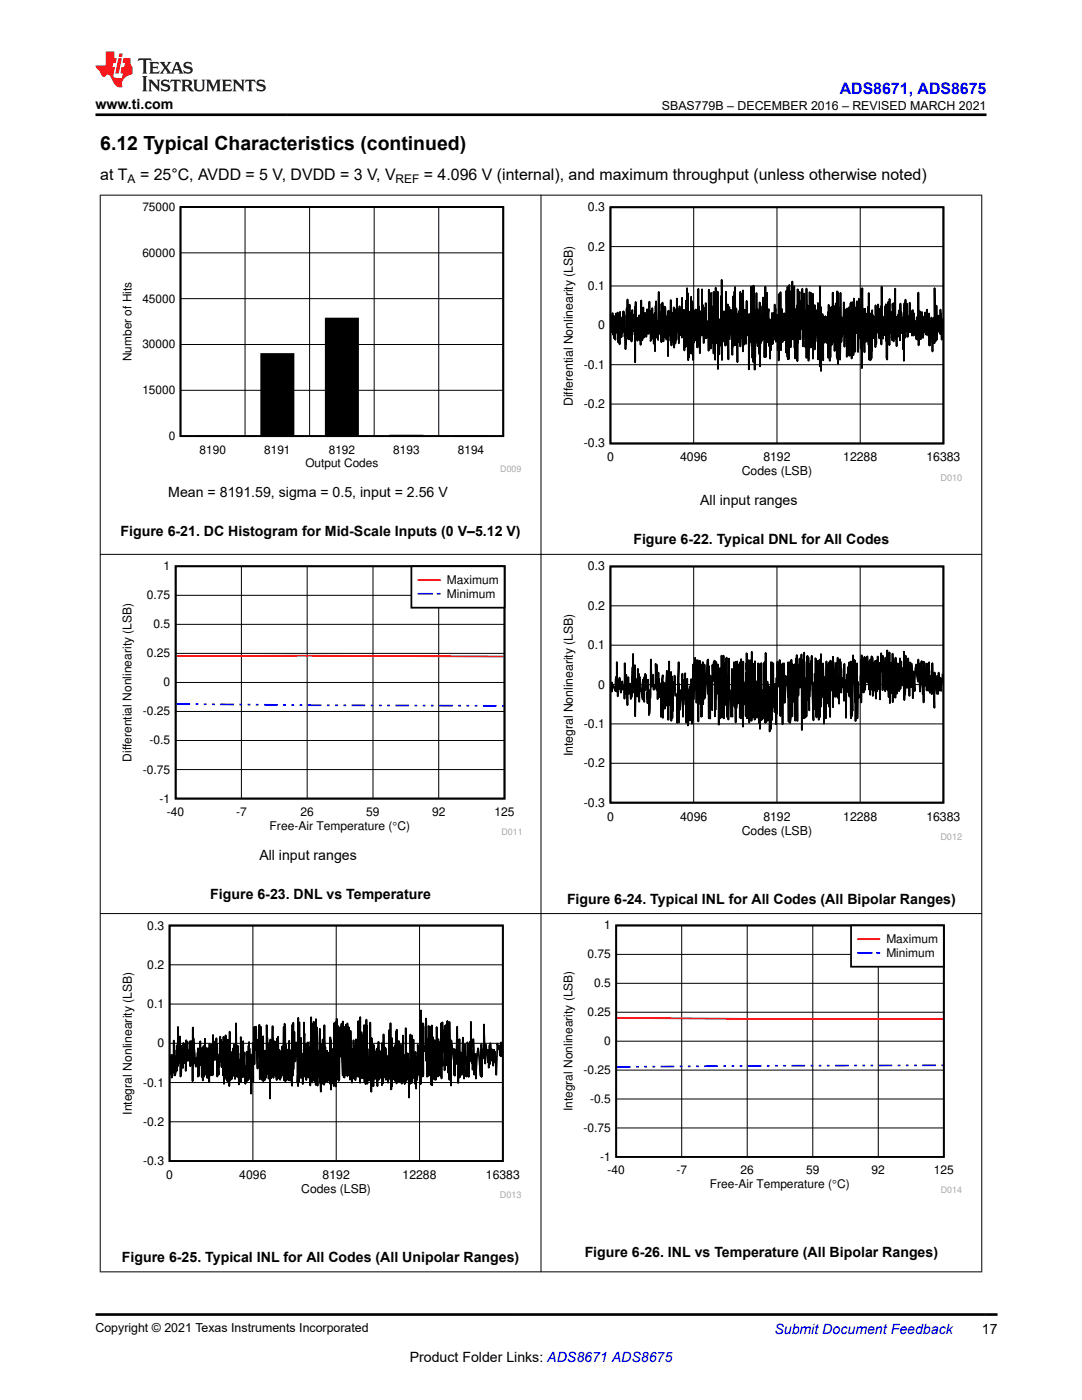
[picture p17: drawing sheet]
<svg xmlns="http://www.w3.org/2000/svg" width="216mm" height="279mm" viewBox="0 0 216 279" stroke-linecap="round" stroke-linejoin="round" font-family="sans-serif">
<defs><g id="words">
<text font-size="3.9" x="20" y="29.9">6.12 Typical Characteristics (continued)</text>
<text font-size="3.2" fill="#00f" x="167.6" y="18.7">ADS8671, ADS8675</text>
<g font-size="3.2">
<text x="20" y="35.8">at T</text>
<text x="27.9" y="35.8">= 25°C, AVDD = 5 V, DVDD = 3 V, V</text>
<text x="84.6" y="35.8">= 4.096 V (internal), and maximum throughput (unless otherwise noted)</text>
</g>
<g font-size="2.8">
<text x="19" y="21.8">www.ti.com</text>
<text x="33.6" y="99.2">Mean = 8191.59, sigma = 0.5, input = 2.56 V</text>
<text x="139.7" y="100.8">All input ranges</text>
<text x="24.1" y="107">Figure 6-21. DC Histogram for Mid-Scale Inputs (0 V–5.12 V)</text>
<text x="126.4" y="108.6">Figure 6-22. Typical DNL for All Codes</text>
<text x="51.7" y="171.6">All input ranges</text>
<text x="42" y="179.4">Figure 6-23. DNL vs Temperature</text>
<text x="113.1" y="180.3">Figure 6-24. Typical INL for All Codes (All Bipolar Ranges)</text>
<text x="24.3" y="251.8">Figure 6-25. Typical INL for All Codes (All Unipolar Ranges)</text>
<text x="116.7" y="250.9">Figure 6-26. INL vs Temperature (All Bipolar Ranges)</text>
<text x="195.9" y="266.1">17</text>
<text x="81.8" y="271.7">Product Folder Links: ADS8671 ADS8675</text>
</g>
<text font-size="2.8" fill="#00f" x="154.5" y="266.2">Submit Document Feedback</text>
<g font-size="2.5">
<text x="132.1" y="21.9">SBAS779B – DECEMBER 2016 – REVISED MARCH 2021</text>
<text x="117.3" y="42.2">0.3</text>
<text x="117.3" y="50">0.2</text>
<text x="117.3" y="57.9">0.1</text>
<text x="119.4" y="65.7">0</text>
<text x="116.5" y="73.6">-0.1</text>
<text x="114.3" y="81" transform="rotate(-90 114.3 81)">Differential Nonlinearity (LSB)</text>
<text x="116.5" y="81.4">-0.2</text>
<text x="116.5" y="89.3">-0.3</text>
<text x="121.1" y="92.1">0</text>
<text x="135.7" y="92.1">4096</text>
<text x="148" y="94.9">Codes (LSB)</text>
<text x="152.3" y="92.1">8192</text>
<text x="168.2" y="92.1">12288</text>
<text x="184.9" y="92.1">16383</text>
<text x="117.3" y="113.8">0.3</text>
<text x="117.3" y="121.7">0.2</text>
<text x="117.3" y="129.6">0.1</text>
<text x="119.4" y="137.4">0</text>
<text x="116.5" y="145.3">-0.1</text>
<text x="114.3" y="150.9" transform="rotate(-90 114.3 150.9)">Integral Nonlinearity (LSB)</text>
<text x="116.5" y="153.1">-0.2</text>
<text x="116.5" y="161">-0.3</text>
<text x="121.1" y="163.8">0</text>
<text x="135.7" y="163.8">4096</text>
<text x="148" y="166.6">Codes (LSB)</text>
<text x="152.3" y="163.8">8192</text>
<text x="168.2" y="163.8">12288</text>
<text x="184.8" y="163.8">16383</text>
<text x="19" y="265.9">Copyright © 2021 Texas Instruments Incorporated</text>
</g>
<g font-size="2.4">
<text x="25.5" y="36.5">A</text>
<text x="78.9" y="36.5">REF</text>
<text x="28.4" y="42.1">75000</text>
<text x="28.4" y="51.2">60000</text>
<text x="28.4" y="60.4">45000</text>
<text x="28.4" y="69.5">30000</text>
<text x="26.2" y="72.1" transform="rotate(-90 26.2 72.1)">Number of Hits</text>
<text x="28.4" y="78.7">15000</text>
<text x="33.7" y="87.8">0</text>
<text x="39.8" y="90.5">8190</text>
<text x="52.7" y="90.5">8191</text>
<text x="60.9" y="93.2">Output Codes</text>
<text x="65.6" y="90.5">8192</text>
<text x="78.5" y="90.5">8193</text>
<text x="91.4" y="90.5">8194</text>
<text x="32.6" y="113.8">1</text>
<text x="29.3" y="119.6">0.75</text>
<text x="89.2" y="116.6">Maximum</text>
<text x="89.2" y="119.3">Minimum</text>
<text x="30.6" y="125.4">0.5</text>
<text x="29.3" y="131.2">0.25</text>
<text x="32.6" y="137">0</text>
<text x="28.5" y="142.8">-0.25</text>
<text x="29.8" y="148.6">-0.5</text>
<text x="26.3" y="152" transform="rotate(-90 26.3 152)">Differential Nonlinearity (LSB)</text>
<text x="28.5" y="154.4">-0.75</text>
<text x="31.8" y="160.2">-1</text>
<text x="33.3" y="162.9">-40</text>
<text x="47.1" y="162.9">-7</text>
<text x="53.8" y="165.7">Free-Air Temperature (qC)</text>
<text x="60" y="162.9">26</text>
<text x="73.1" y="162.9">59</text>
<text x="86.2" y="162.9">92</text>
<text x="98.7" y="162.9">125</text>
<text x="29.4" y="185.5">0.3</text>
<text x="120.6" y="185.5">1</text>
<text x="117.2" y="191.3">0.75</text>
<text x="176.9" y="188.3">Maximum</text>
<text x="176.9" y="191">Minimum</text>
<text x="29.4" y="193.3">0.2</text>
<text x="118.6" y="197">0.5</text>
<text x="29.4" y="201.2">0.1</text>
<text x="117.2" y="202.8">0.25</text>
<text x="31.4" y="209">0</text>
<text x="120.6" y="208.6">0</text>
<text x="116.4" y="214.3">-0.25</text>
<text x="28.6" y="216.8">-0.1</text>
<text x="114.2" y="221.8" transform="rotate(-90 114.2 221.8)">Integral Nonlinearity (LSB)</text>
<text x="117.8" y="220.1">-0.5</text>
<text x="26.3" y="222.5" transform="rotate(-90 26.3 222.5)">Integral Nonlinearity (LSB)</text>
<text x="28.6" y="224.7">-0.2</text>
<text x="116.4" y="225.9">-0.75</text>
<text x="28.6" y="232.5">-0.3</text>
<text x="119.8" y="231.7">-1</text>
<text x="33.2" y="235.3">0</text>
<text x="47.8" y="235.3">4096</text>
<text x="60.1" y="238.1">Codes (LSB)</text>
<text x="64.4" y="235.3">8192</text>
<text x="80.3" y="235.3">12288</text>
<text x="97" y="235.3">16383</text>
<text x="121.2" y="234.4">-40</text>
<text x="135" y="234.4">-7</text>
<text x="141.6" y="237.1">Free-Air Temperature (qC)</text>
<text x="147.8" y="234.4">26</text>
<text x="160.9" y="234.4">59</text>
<text x="173.9" y="234.4">92</text>
<text x="186.3" y="234.4">125</text>
</g>
<g font-size="1.8" fill="#a8a8a8">
<text x="99.8" y="94.3">D009</text>
<text x="187.6" y="96">D010</text>
<text x="100.1" y="166.7">D011</text>
<text x="187.6" y="167.6">D012</text>
<text x="99.7" y="239.1">D013</text>
<text x="187.7" y="238.2">D014</text>
</g>
</g></defs>
<path d="M36 41.3h64.4v45.7h-64.4zM52.1 70.7h6.5v16.3h-6.5zM65 63.6h6.4v23.4h-6.4zM39.2 87h6.5zM77.9 86.9h6.4v.1h-6.4zM90.8 87h6.4z" fill="none" stroke="#000" stroke-width=".34"/>
<path d="M36 41.3h64.4v45.7l-64.4 .1zM36 59.6h64.4M36 50.5h64.4M48.9 41.3v45.8M61.8 41.3v45.8M74.7 41.3v45.8M87.5 41.3v45.8M36 77.9h64.4M36 68.8h64.4M77.9 87h6.4" fill="none" stroke="#000" stroke-width=".2"/>
<g fill="#000">
<path d="M52.1 70.7h6.5v16.4h-6.5z" fill-rule="evenodd"/>
<path d="M65 63.6h6.4v23.5h-6.4z" fill-rule="evenodd"/>
</g>
<path d="M111.9 40.4h80.1v55.6h-80.1z" fill-rule="evenodd" fill="#fff"/>
<path d="M121.8 41.4h66.5v47.1h-66.5zM188.1 63.8l-.1 3.5v-3.6l-.1 4.1-.1-5.1v3.9l-.1-4.8-.1 4.9-.2-3.1v2l-.1 .1-.1-2.7v3.2l-.1-3.1-.2 4.7v-6.8l-.1 7v-5.2v1.2l-.1-1.5-.2 1.1v-6.1v11l-.1-5.1-.1 2.9v-2.7l-.1 1.1-.1-1v6.4l-.1-6.2v2.5l-.1-3-.1 3.6v-3l-.1 2v-1.7l-.1 4.6-.1-4.2v1.7v-1.6l-.1 4.2v-6.4l-.1 4.6-.1-4.3v3.5l-.1-2.7v3.1l-.1-5-.1 5-.2-.2-.1-3.7v2.1v-2.6v3.2l-.1-1.5-.2 2.3v-2.3l-.1 2.9v-3.8v4.2l-.1-2.2-.1 1.1v-4v2.3l-.1-2.2v1.6l-.1-1.6-.1 5.3v-4.9l-.1 2.7-.1-3.4v3.5l-.1-.6v1.7l-.1-3.6v5.8l-.1-10.5v8.1v.2l-.1-2v2.9v-3.2l-.1 3.4-.1-4.5-.1 4.4-.1-3.6-.3 2.1-.1-3.7v4.5v-2.4l-.1 2.2v-4.9v4.3l-.1-4.3-.1 5.1-.1-2.8-.1 2.1-.1-1.6v.7l-.1-3.2v4.1l-.1-5.9-.1 5.8-.1-3-.2 4.1-.1-6.7v5.5v-3.7l-.1-.5-.1 3.3-.1-5.4-.1 7.6v-7l-.1 5.1v-5l-.1 2.4v9.1l-.1-6v3.8l-.2-6.4-.1 1.9-.1-2.9-.1 4.1-.1-3.3v2.2v-4.8l-.1 7.3-.2-5.9-.2 5.2v-2.4l-.1 1.8v-2.8l-.1 1.1-.1-1.3v5.5l-.1-5.9-.1 4.5v-.5l-.1-9.6-.2 9.8-.1-6.9v7.7l-.2-7.6-.1 7.3v-4.9l-.1 4.4v-5.2l-.1 4.3v-1.3l-.1 .4-.2-2.2v-3.7v9.2l-.2-4.5-.1 3.4v-7.5v8.4l-.1-7.1-.1 10.2v-9.9l-.1 9.6v-8.3l-.1 4.8v-7.3l-.2 6.2-.1-3.8-.1 3.4v-1.7v1.3l-.2-1.7v3.2l-.2-2.7v2.5l-.1-10.2v11.6l-.1-7.7v5.1l-.1-3.4-.2 4.7v-5.9l-.1 5.4-.2-6.2v5.2l-.1-2.3v2.7l-.2-1v.6v-.7l-.1 3.3-.1-7.7v8.4v-5.1l-.1 3.5v-3.7l-.1 2.5-.2-3.4v4.4v-4.1l-.1 3.7v-4.2l-.1 4.2-.1-5.2v8.1l-.1-7.3v8.8l-.1-9-.1 9.4v-9l-.1 5.8-.1-6.1-.1 9.2-.1-13.3v10.3v-7.6l-.1 5.4-.1-2.7-.1 1.7v-3l-.1 5.6v-4.7v3.5v-3.5v3.1l-.3-4.9v5.6v-5.7l-.1 8.7-.1-8.3-.2 5v-5.4v3.9l-.1-1.8v1v-7.2l-.1 16-.1-15.9v8.9v-5.4l-.1 8.5-.1-8-.1 6v-5.1l-.1 3.8-.1-6.7-.2 9.6v-5.8v6.9l-.1-8.9v4l-.1-5.3v5.5v-4.4l-.2 5.2-.1-4.9-.1 8.7v-7v4l-.2-7.6-.1 11.3v-10.7l-.1 8v-6.7l-.1 4.7-.1-3.5v5.2v-4.5l-.1 8.2-.1-11.3v5.2l-.1-5-.1 7v-5.7l-.1 .3v8.9v-9.7l-.1 5.9-.2-2.5-.1 1.1v-1.9v3.3l-.1-5.7v9.7l-.1-6.8-.1-2v4.9v-4.2l-.1 3.7-.1-5.1-.1 7.5-.1-8.9-.2 5.6-.1-2.1v3.1l-.1-2.4-.1 3.7v-5l-.1 2.3v-1.6l-.1 .7v-6.1l-.1 13.3v-10.4v5.4l-.2-.6v1.9l-.1-5.9v7.3l-.1-11.2v14.3v-11.2l-.1 10.3v-13.6l-.1 13.1-.2-10.2v-.5l-.1 8.9-.1-7.1-.1 7.7v-8.9v6.2v-4.3l-.2 4.5-.1-9.1-.1 10.1v-7l-.1 7.3-.1-7.5-.2 3v-1.2v8.2v-8.6l-.1 7v-6.3v8.6l-.1-10.2v5.8v-6.3l-.1 3.9-.1-4.4v10.6l-.1-9.1-.1 6.2-.1-5.2-.1 5.1-.2-5.3-.3 5.3v-4.7l-.1 4.7v-5.2v8.7l-.2-9.2v5.9l-.1-5.2v1.2l-.1-1.3-.1 10.8v-11.3v1.2v-2.8l-.2 6.7v-10.8v16l-.1-8v-.5l-.1 3.6v-5.2l-.2 8.7v-11.2v3.6l-.2 2.2v-4.4l-.3 6.3-.1-7.3v8.8l-.2-7.3-.1 5.2v-5.3l-.1 9.3v-13v7.7l-.1-3.6v2.4l-.1-.5v-4.9l-.1 6.9-.1-8.2v11v-7.3l-.1 5.6-.2-9.4-.2 13.7-.1-11v7.7l-.1-5.8-.1 6.9v-6.9v6.1l-.1-11.4v13.8v-8.5l-.2 6.4v-6.5v4.5l-.2-5.4v4.1v-7.4v5.3l-.1-.8-.1 2.4v-2.9l-.1 6.5-.1-11.5v4.1l-.2-.5v-1.2l-.1 5.7v-4.9l-.1 6.9-.1-3.7v2v-7.7l-.1 .3-.1 9-.1-5.3-.1 6.1v-10.7l-.1 14.4v-11.1l-.2 7.3-.1-5.8v7.9v-7.5l-.1 8.6-.1-9.8v7.8l-.1-12.4-.1 7.8v-.8l-.1 3.6-.2-11.5v10.7l-.1-6.2-.2 4.1v-5v9.5l-.1-11.2-.2 9.5v-10.7v9.9l-.1-9.1v14l-.2-9.1v9.1l-.1-14.5v14.1l-.2-13.3v12.4v-6.2l-.1 3.7-.1-4.1-.1 4.1-.1-5.4-.1 4.1-.1-3.3-.1 5-.2-6.7-.1 8.3-.2-11.6v9.5l-.1-5.4-.1 4.2-.1-7.9v13.2v-6.6l-.2 1.3v3.3v-6.2v.4l-.1-1.3-.1 5-.1-4.6-.1 5-.1-6.6-.1 1.6v-2.4l-.1 7-.1-5.4-.1 5-.1-2.9v4.1l-.1-5.3v5.4v-6.3l-.2 6.3v-4.6l-.1 5.8-.1-2.9v4.6l-.1-7.9-.1 5.4-.1-7.4-.3 6.6-.1-9.9-.1 9.5-.1-4.5v7.9v-10.4l-.1 10.4v-14.1v14.1l-.1-11.2-.1 11.2v-8.7v4.6l-.1-6.6v7l-.1-8.2-.2 8.3-.1-3.7v4.1l-.1-5.3-.1 5.7-.1-5.7v7v-8.2l-.1 11.5v-12.7l-.1 10.3v-8.7l-.1 5v-2.9v2.5l-.1-4.5-.1 7v-7.4l-.2 4.6-.1-7.8v9.9l-.1-5.4-.1 8.3-.1-9.4v11.9l-.1-11.5-.1 5.8v-11.1l-.1 15.2-.1-12.3-.1 11.5v-14.3l-.1 11.9-.1-11.8-.1 10.3v-3.7l-.1 4.5v-5.7v4.1v-1.7v2.1v-4.1l-.3 10.7v-11l-.1 3.3-.1-2.4-.1 2.5v-5.3v6.1l-.1-6.9-.1 8.6-.1-6.5v6.1l-.1-4v3.3l-.1-5.7-.1 7-.2-10.8-.1 12.1-.1-6v3.3l-.1-4.4-.1 3.3-.1-7.7-.1 10.5v-10.9v10.6v-9.3l-.1 8.9-.1-6.4-.1 6.1-.1-3.1-.1 2.8v-5.2l-.1 9.7v-6.8l-.1-1.2v2.8l-.1-5.6-.2 5v-9.2v11.6l-.1-10.7-.2 9.6-.1-8.6-.1 10-.1-7.2v8.8v-7.9v6v-5.6l-.1 4.4-.1-5.9-.2 4.9v-3.9v4l-.2-5.5-.2 10.4-.1-11-.1 8-.1-7.4-.1 6.8v-9.9l-.2 10.8v-5.5l-.1-1.1v5.9l-.1-6.2-.2 2.5v-2l-.1 2.4v-1.5v4.7l-.1-5.8v9.5l-.1-16-.1 10.6v-.3l-.1 2.3v-4.6l-.2 5.2-.1-3.9v5.5v-7l-.1 5.9-.1-6.8-.1 10.9v-15.5v9.7l-.1-5.8v5.9l-.1-7.3v7.7v-5l-.1 5.1-.1-11.1-.1 14.4v-13.5v7.7v.8l-.1-4.1-.1 5.5-.1-9.9v12.2l-.1-6.8-.1 4.7v-7.2l-.1 6.2v-5.4l-.1 6.3-.1-9.8-.1 11.1v-5.7v2.3v-2.7l-.1 .9-.1-.7v1.9v-3l-.1 3.5-.1-8.3v12.2v-6l-.1 3.1v-2.3l-.2 2.1v-1.8l-.1 2.3v-2.6l-.1 2.7-.1-7v6.8l-.1-3.3-.1 3.4v-5.9v5.6l-.1-4.7-.1 6.1-.1-7.1v2l-.1-2.5v5.2l-.1-8.4-.1 8.6v-3.3l-.1 3.8v-4.7l-.1 4.9-.1-3.6v4v-4.3l-.1 7.4-.1-6.9v5.6v-8l-.1 7.7-.1-11.2v9.2l-.1-3.2-.1 5.6-.1-2.7v.4v-5.1l-.2 1.7v-1.8v6.1l-.2-5.9-.1 6.4-.2-5.2v8.7v-10.4l-.1 3.3v-4.6v8.7l-.2-8.8-.1 10.5v-11.4l-.1 8.8v-4.7l-.1-.6-.1 1.9v-2.4v1.8l-.1-1.7v.4v8.6l-.2-6.5v7.1v-13.4v13.1l-.2-11.4v7.5v-10.2v7.8v-2.8l-.2 6.5v-9l-.1 9.2-.2-7v7.7l-.1-8.1-.1 3.6v-1l-.1 .4-.1-.4-.1 1.5v-6.5v8l-.2-5.1-.1 4.6-.1-.6v-4.7l-.1 3.8v-4.3l-.1 7.4-.2-6.2v3.9l-.2-.6v-6l-.1 8.2-.1-6.1-.1 6.1v.8l-.2-6.1-.1 6.9-.1-8.1v4.4l-.3 2.5v-5.8l-.1 6.5-.2-9-.1 7.1v-3.8l-.1 1.2-.2-2.4v6.1l-.1-5.9v8.9v-7.8l-.1 2.3-.1-2v1.4v-1.9l-.1 4.7-.3-6.5-.1 6-.1-6.1-.1 6.9-.2-7.7v7l-.2-6.7v7.6l-.1-5.4-.1 3.9-.2-4.6-.1 3v-.8l-.1-6.1-.1 9.6-.1-3.8-.2 3.3-.1-7.3v7.2l-.1-6.3v6.1l-.1-4.7v7.7v-7.4l-.1 4-.1-3.7v5.6l-.1-5.3-.1-.6v4.9l-.1-6.1-.2 3.5v-2.7v4.5l-.2 1.3-.1-6v4.4v-3.1l-.1 2.7v-5.9l-.1 4.9-.1-3.4-.1 5-.2-5-.1 5.5-.1-3.9-.1 3.4-.1-4.3v4.8v-4.6l-.1 3.1-.1-3.1-.1 4.8v-6l-.2 6.5v-5.9l-.1 3.2-.1-5.2-.2 8.8-.1-4-.1 3-.1-4.9v4.4l-.1-3.1-.1 3.3v-4.1v.1l-.1 4.5-.1-4.5-.1 2.3-.1-1v2.8l-.1-7.3-.1 12v-11.1v4.6v-2l-.2 2.3v-3.3l-.1 2.6v-1.7v2.2l-.1-1.7-.1 2.6v-4.9l-.2 6.3v-4l-.1 3.8v-5.6l-.2 3.6v-1.2l-.1 .7v-4.7l-.1 6.9v-5.5l-.1 4.9-.1-1.1-.1-6.2-.1 7.9v-6.1l-.3 8.1-.1-4.3-.1 1.8v-1.2v-3.2l-.1 3-.1-.3v-3.4v3.5v-3.3l-.2 4.1v-2.1l-.1 .7v-.2l-.1 2.5v-3.9v2.6l-.1-1.3-.1 2-.1-4.5-.1 6.5-.1-5.5-.1 5.1-.1-5.9-.1 4.1v-3.1l-.1 2.8v-3.4l-.1 1.5-.1-1.8-.1 5.3-.2-3.9-.1 3.6v-4.5l-.1 3.5-.1-3.3v3.6v-1.9l-.1 1.5v-3.9l-.1 3.8-.1-2.6v2" fill="none" stroke="#000" stroke-width=".36"/>
<path d="M121.8 57.1h66.5M121.8 49.2h66.5M138.4 41.4v47.1M155 41.4v47.1M171.6 41.4v47.1M121.8 72.8h66.5M121.8 64.9h66.5M121.8 80.6h66.5" fill="none" stroke="#000" stroke-width=".2"/>
<path d="M24 112.1h80v54.6h-80z" fill-rule="evenodd" fill="#fff"/>
<path d="M35 113h65.7v46.4h-65.7z" fill="none" stroke="#000" stroke-width=".35"/>
<path d="M35 118.8h65.7M48.2 113v46.4M61.3 113v46.4M74.4 113v46.4M87.5 113v46.4M35 136.2h65.7M35 130.4h65.7M35 124.6h65.7M35 153.6h65.7M35 147.8h65.7M35 142h65.7" fill="none" stroke="#000" stroke-width=".2"/>
<path d="M35.2 130.9h25.7l39.6 .1" fill="none" stroke="#f00" stroke-width=".35"/>
<g fill="none" stroke="#00f" stroke-width=".35">
<path d="M35.2 140.5h2.7M39 140.5h.6M40.7 140.5h.5M42.3 140.5l.6 .1M44 140.6h2.7M47.8 140.6h.5M49.4 140.6h.6M51 140.6h.6M52.7 140.7h2.7M56.5 140.7h.5M58.1 140.7h.6M59.8 140.7h.5"/>
<path d="M61.4 140.7h2.8M65.2 140.8h.6M66.9 140.8h.5M68.5 140.8h.6M70.2 140.8h2.7M74 140.8h.5M75.6 140.8h.6M77.3 140.8h.5M78.9 140.8h2.7M82.7 140.8h.6M84.4 140.8h.5M86 140.8h.5"/>
<path d="M87.6 140.8h2.8M91.4 140.8h.6M93.1 140.8l.5 .1M94.7 140.9h.6M96.4 140.9h2.7M100.2 140.9h.3"/>
</g>
<path d="M82.1 113h18.6v8.3h-18.6z" fill-rule="evenodd" fill="#fff"/>
<path d="M82.1 113h18.6v8.3h-18.6z" fill="none" stroke="#000" stroke-width=".35"/>
<path d="M83.5 115.8h4.3" fill="none" stroke="#f00" stroke-width=".35"/>
<path d="M83.5 118.5h2.7M87.3 118.5h.5" fill="none" stroke="#00f" stroke-width=".35"/>
<path d="M111.9 112.1h80.1v55.6h-80.1z" fill-rule="evenodd" fill="#fff"/>
<path d="M121.8 113h66.4v47.2h-66.4zM188.1 134.4v1.8l-.2-.8-.1 .2v2.3l-.2-2.7-.1 2.6-.1-1.8-.1 1.3v-3.1l-.1 4.3-.1-2.8-.1 1.1v-1.9l-.1 3.6-.4-4.3v7.1l-.2-3.3-.2-1.5-.1-4.2-.1 6.2-.1-3.4-.2 3.2-.2-6.1-.2 5.7-.3-5.5v5.4l-.1-2.6h-.2l-.1-2.9v4.7l-.2-4.9v8.1l-.2-7.4v5.7l-.2-6.6-.3 6.1-.3-5.6v3l-.1-3.8v4.5l-.2-1.2-.2-2.3-.2 .8-.1 4.5-.2-3.6v2.2l-.1-2.5-.1 5.4v-4.8l-.2-2.2-.1 4.8-.1-2.2v2.1l-.1-.6v-4.3v2.6l-.1-2.3v6.4l-.3-7.5-.2 5.9v-5.2v2.6l-.1-2.9v4.4v-4.1l-.2-1.3v5.4l-.1 2.4-.1-2.7v3.8l-.1-9.6v7.1l-.1-5.2v2.9l-.1 .2v-.8v2.4v-3.4l-.1 3.5-.3-2.3v-2.5l-.1 5.5-.1-6.1v5l-.2 1.4v-3.7v3.8l-.1-3.3v3.1l-.2-5.3-.1 6-.3-7.2v8l-.1-7.1-.1 7v-6.9l-.1 5.8-.1-6.6-.2 8.7v-9.7l-.1 5-.1-3.1v6l-.3-6v8l-.1-10.1-.2 8.9-.2-7.6v6.1l-.1-7.8v2.7v-2.2l-.2 7.2-.1-6.3-.1 6.8-.1-3.4-.1 2.6-.2-6.3-.1 6.8v-6.4v2.8l-.1-3.1v1.2l-.2-1.8-.1 3.6-.1-.2v5.8l-.1-7.3-.1 4.9-.1-1v1.3l-.2-6.5v4.8l-.1-4-.1 6.2v-2.8l-.1 4.2-.2-7.5v3.4l-.2-3.1v5.6l-.1-5.2-.1 6.3-.1-7.7-.1 6-.1-6.2-.1 6.4-.1-4.8v5.1v-6.1l-.1 7.1v-6.9l-.1 3.2v-2.8l-.1 5.4-.1-5.5-.2 4.1v-5.2l-.1 5v-4.8l-.1 4.7v-3.7v3.1l-.2-3.2-.1 5.6-.1-6.6-.2 7.1v-6.1l-.2 6-.2-7.3v9.4l-.1-8.5v7l-.1-3.8v3.7l-.4 .7-.1-3.2-.1 7.3-.1-11-.3 11.5-.2-12.1v4.6v-4.7v4.2l-.1-3.6-.1 3.8-.1-5.3-.1 11.1-.1-3.8-.1 4.9-.1-11v11.3v-8.8v8.4l-.1-7.3v2.8l-.1-1.8-.1 2.4v-6.8l-.1 6.5-.1-5.6v3.5l-.2 1.5-.1-3.5-.2 8.7v-7.5l-.2 2.9-.1-6.2-.1 7.4v-3.2v1.6l-.2-3-.1 1.7-.2 .3v-3.9l-.1 4.8-.2-6.6-.2 8.9-.1-3.5-.1 2.3-.1-8v7.4l-.1-.4v.7l-.1-6.6-.1-.1-.1 6.8-.4-7v4.6l-.1-5.6v10v-8.8l-.2 5.6v-5.8l-.3-.3-.1 11.3v-11l-.2 8.9-.1-8.4-.1 5.4-.1-3.8-.2 6.3v-8.5l-.1 11.4-.1-5-.2 3v-6.3l-.1 9.4v-7.2v3.6l-.2-8.5v6.7l-.1-5.6-.1 4.3-.2-7.3v10.5l-.1-9.4-.1 11.5-.1-11.3-.1 11.9-.2-11.5-.1 10.7-.1-11-.1 11.3v-10.9v4.6l-.1-5.4-.1-.1-.2 10.2-.1-5.4-.1 7.6-.3-12.9-.1 5.6-.1-4.6-.2 5.8-.1-5.2v9.3l-.2-10.6v7.2l-.1-5.8-.1 7.1v-8.8l-.1 7.8v-6.3l-.1 10.6v-7.7v3.4l-.2-2.2v6.7l-.2-13-.1 13.2v-9.6l-.1-1.6-.1 10.9-.1-11.4-.1 14-.1-15.1-.3 6.6-.1-5.8v3l-.1-1.7-.1 6.1v-4.1l-.2 9.2-.1-13.2-.1 12.9-.1-12.2-.1 12.4-.1-7.7-.1 4.1-.1-7.5-.2 5.5-.1-.9v5.7l-.2-11.3-.1 11.6-.2 1v-12.2l-.2 5.5v-2.8v9.3l-.1-11.9-.1 6.9-.1-3.6-.1 1.3-.2-1.9-.2 5.4-.1-7.7-.1-.2v2.6l-.2-2.6-.1 12.1v-9.3l-.1-1.2-.2 6.4v-7.9l-.1 10.4-.1-11.2-.2 3.3v-2.6l-.1 4.6v-4.5l-.1 3.9-.1-4.4-.1 10.5v-7.2l-.1 9.2-.2-8-.1 5.6-.1-3.6-.1 2.7-.1-.3v-8.5l-.1 5.6-.1-5.8-.1 11.5-.2-11.6v13.4l-.1-8.6-.1 9.1-.1-6.9-.2 4.7v-6.9v.6l-.2-1.5v4l-.1-2.9-.1 1.1v5.9l-.1-13.8-.1 14-.2-12.1v11.3l-.2-5.8v5.6l-.2-5.2-.1 5.5-.1-11.3v11.4l-.2-11.3-.1 13.1-.1-6.7-.1 5.5-.1-11.9-.1 10.8-.1-4.9-.2 4.8-.1-7.2-.1 7.5-.1-11.5v11.7l-.2-10.9v10.3l-.1-10.5-.1 10.7-.2-13.1v13.7l-.2-12v7.9l-.1-5.9-.1 5v-5.6l-.1 11-.1-12.5-.1 11.4-.1-6.9-.1 7.2-.1-13-.2 12.5v-6.9l-.2 2.3v-1.8l-.1 4.1-.1-3.7v3.3l-.1-8.2-.1 13-.1-7.8-.1 2.7-.1-4.6v3.5v-7.3l-.1 11.9-.1-11.2-.1 11-.1-10.6-.1 6.8v-3.4l-.2 4.4-.1-8.4-.2 9.3-.1-9.2v12.1l-.3-12.1-.2 8.7-.1-4.8-.1 7-.1-9.5-.1 9.5-.1-3.3-.2-1.9-.1 .6v-7l-.2 12.2-.1-8.7-.1 8.2-.1-11.9-.1 5.4v-5.1l-.2 9.2-.2 .1-.1-5.4v8v-12.6l-.1 9.1-.1-8.2-.1 11.5-.1-12.3-.3 12.5-.1-10.1-.1 6.9-.1-4.1v8.5l-.2-12-.1 5.8-.1-3.1v2.2v-5.1l-.2-.4v9.7l-.1-9.7v11l-.1-11.2-.2 .9-.1 3.2-.1-3.2-.1 9v-.6l-.3-.3-.1-6v8.6v-6.5l-.2 1.9v-5.8l-.1 10.4-.1-11.8v6.9l-.1-6.8-.5 7.5-.1-6.6-.1 6.9-.1-3.8-.1 4.8-.1-8.4-.1 5.9v-2.3v7.2l-.1-10.3-.1 10.5-.1-7.7-.1 5.1-.1-8.6v3.6l-.1-2.9-.1 5.2v-3.1l-.1 9.3v-12.2l-.3-.1v8.5l-.3-8.9-.1 6.3-.1-5.2-.1 7.2-.1-7-.1 11.2v-7l-.1 7.7-.2-9v7.8v-3.8l-.1 4.3-.2-6.8-.1 6.8-.1-6.2-.1 7.2-.2-9.3-.1 8.7-.2-7.1v3.6l-.1-2.5v1.4v-5.2l-.1 4.2v-3v3.1l-.1-2-.1 2.5-.1-.6v4.5l-.1-8.7-.2 4.1-.3 3.1-.2-5v7.6l-.1-12.1-.2 7.4v-1v5.8l-.1-5.8-.4 .4-.1-4.1v3l-.2-1.7-.1 5.7-.1-4.9v6.4l-.2-8.4v9l-.1-9.8-.1 9.5v-7.4l-.2 4.5-.1-8.7-.2 11.7-.1-7.2-.1 4.4v-7l-.5 7.6-.2-5.3-.1 7.1-.1-8.5-.1 1.7-.2-.2v6.8l-.1-6.6-.1 2.7-.2-1.1v-2.6l-.1 3.7v-4.9l-.2 5.2-.1-6.8-.1 5-.2-5.2v4.2l-.2 .7v-.7l-.1 1-.2-3-.2 2.3-.1-.2-.1-5.2-.1 7.3v.4l-.2-1.6-.1 5v-4.6l-.2 1.3v-3.8l-.1 4.7-.1-4.2h-.1l-.1 .3-.1-1.8v3.2l-.1-3.3v2.3l-.1-1.7-.1 5v-4l-.1 2.9-.1-3.4v4l-.6-3.9v2.2l-.1-2.8-.1 5v-5.6v3.1l-.2-1.1v-3l-.1 5.5v-2.8l-.2 .2v1.5l-.1-2.4-.2 7.4v-10.2l-.1 5.5-.3-2.6v-5.1v7.8l-.1-5.1-.1 5.7-.2 .6-.2-3.1-.1 1-.1-.7v1.8l-.1-3.3-.2 5.5-.1-5.2-.1-.8-.1 3.8-.2-6.1-.1 7v-2.4l-.2-.1-.1 .6-.1-1.5-.2 1.8-.1-1.1v1.5l-.3-3v2.3l-.1-1.9-.2 .2v3.2l-.2-6.9-.1 5.9-.1-2.9-.1 2.8-.7-1.5v1.6v-1.8l-.1 1.2" fill="none" stroke="#000" stroke-width=".36"/>
<path d="M138.4 113v47.2M155 113v47.2M171.6 113v47.2M121.8 136.6h66.5M121.8 128.8h66.5M121.8 120.9h66.5M121.8 152.3h66.5M121.8 144.5h66.5" fill="none" stroke="#000" stroke-width=".2"/>
<path d="M24 183.7h80v55.5h-80z" fill-rule="evenodd" fill="#fff"/>
<path d="M33.8 184.7h66.5v47h-66.5zM100.2 208.9l-.1-.7v.9l-.1-1.1v2.8l-.1-2.1v1.9l-.1-.6v.6l-.1-2-.2 .8-.3-1.1-.2 6.2-.2-4.6-.2 .9v-1.3l-.2 3.2-.2-3.3-.1 2.3-.3-3.5v4.1l-.1-3.7-.2 4.5v-3.4l-.1-.2v2.5l-.4-3.5-.2-.1v3.9l-.3-7.8v4.6l-.2 2.2v-1.7l-.2 5.3v-6.5v4.5l-.1-3.3-.1 5.1-.5-5.5-.4 6.1-.1-5-.2 .8-.1 3.4-.2-7.1-.1 6.1-.1-2.6v1.3l-.2-8.3v6.9l-.1-1.9v2.8l-.1-3.8v3.6l-.1-.7-.2 4.1-.2-6.9-.1 6.6v-3.6l-.1 3.9v-3.3l-.2 .7-.1-3.8-.2 6.8v-4.5v1.6l-.2-5.3-.3 7.4-.2-4.4-.1 4.9-.1-7.6-.3 8.7-.2-11.2-.1 7.4-.3-2.8-.1 5.2v-3.8l-.1 3.6v-5.2l-.1 2.3-.5-4v9.1v-7.3l-.1 6.1v-5.2l-.1-.3-.1-6v11.5l-.3-6.6v5.1l-.1-2.2v-8.1l-.1 3.3-.1-2.1v7.7v-8.2l-.2 7-.1-6.7-.1 8.9-.2-7.9-.2 4.2v-.8v-5.1v8.7l-.2-8.5v11l-.1-11v6.1l-.1-1.5-.1 5.9-.3-7.3-.1 7.4v-3.4l-.1 .2v3.2l-.2-9.8-.2 10.5-.2-7.9v7.9v-5.5l-.2 4-.1-7v7.5l-.1-7.2-.1 9.3v-12l-.2 11.8-.1-11.4-.1 6.9-.3-7.2v10l-.1-7.3v2.7l-.1-2.3-.1 7.1-.2-11.6v8.4l-.1-6.9v4.3v.3v-.7l-.2 .7-.1-.2v.6h-.1v-5.6v10.4l-.1-6.2-.1 6.4v-8.4v4.7v-4.8v4l-.3-8.7-.1 14.8v-12.8l-.1 11-.1-5.5-.1 5.4-.2-6v4.5l-.2 2.6v-2.9l-.2 4.6v-6.3l-.1 5.4v-1.6v1.5v-6.4v3.6l-.2 1.4v-4.2l-.1 4.5-.1-.4v-7.3v7.2l-.2-.2v-1.2v2.5l-.1-9.1-.1 9.4v-5.7l-.1 5.2v-7.6v7.2l-.1-8.7-.1 9.8v-2.9l-.1 1.8v-3.7l-.1 7.5-.3-8.8-.1 5.3v-4.3v4.2v-2.5l-.1 2.3v-3.4l-.1 3.7v-10.3l-.1 10.8-.1-4.9-.1 5.2v-5.8v5.4l-.1-4.8-.1 4.1-.1-8.5v8.7l-.1-6.9-.1 7.8v-3.8l-.2 2.8v-4.6v5.4l-.1-7.4v6l-.1-6.3-.2 7.4v-8.1l-.1 6.9-.1-6.1-.1 6.1-.1-9.1-.1 10.7v-10.4l-.1 10v-3.3l-.1 3.3-.1-7.3-.2 6.4v-5.9v6.4v-4.5l-.2 4-.2-7.7v9.6l-.1-1.9v2.5l-.2-13.2v11.1l-.2-5v4.7v-.5v-8.9l-.3 10.5-.1-4.4-.1 2.8-.1-3.9-.1 4.9-.1-6.3v5.7l-.1-5.9-.1 6v-5.7l-.1 5.3-.1-8.2v9.6v-6.8l-.1 7-.1-8.1-.1 8.5v-7.7v5.8l-.1-5-.2 5.4-.1-.4v.1l-.1-5.1-.1 5.8v-.3l-.1-7.3v6.5l-.1-5.4-.1 7.8-.1-7.5v1.2l-.2-.3v5.1l-.1-5.4-.1 5.2-.1-4.7v4.9v-5.8v1.6l-.1-2.5-.1 8.1v-8.1l-.2 7.3-.2-8.7v10.7l-.2-13.8v11.6l-.1-6.5v5.7l-.1-4v4.4l-.1-3.2v3.2l-.2-.1v.5l-.1-6.4v7l-.2-12.8-.1 12.9-.2-11.4-.1 10.9v-11.3l-.1 5.6v-3.7l-.2 8.7-.1-5.9-.1 5.9v-5.6v5.4v-9l-.2 8.6-.1-11.6v13.1l-.1-6.6-.1 5.4-.1-10.1v10l-.1-11-.1 11.1v-5.7l-.1 5.3-.1-5.7v5.9l-.2-7.3-.1 8.2v-5.5v4.6l-.1 .5v-4.6l-.1 4.6v-6.5l-.1 6.6-.1-7.7v3.3v-1l-.2 3.6v-4.1l-.1 6.7v-2.4l-.1 1.4-.2-9.4v9.8l-.3-3.9v-6.6l-.2 9.7-.1-10.5v10.5l-.3-10.2-.1 6.2v-5.8l-.1 9.6v-8.6l-.1 9.2v-3.6l-.1 3.4-.1-4.9-.1 1.8v-7.9v10.7l-.3-10.3-.1 6.5v-5.8l-.2 5.9-.1-.3v4.9l-.1-8v8.2l-.1-10.9-.1 10.1-.2-11.6v11.2l-.1 1v-3l-.1 4.3v-12.8l-.1 11.6v-6.6l-.1 6.8-.2-11.6v12.5v-6.4l-.1 .9-.1-1.9-.2 6.9-.1-8.1-.1 9.4-.1-10.5v9.3l-.1-6.7v3.8l-.1-.7-.1 .4v-1.6l-.1 1.1-.1-2.5v5.7l-.1-5.4v-.7l-.1 6.1-.1-4.1v3.7l-.1-2.7v2.3l-.1-6-.1 7.1-.1-11.5v11.9l-.1-7.6v4.6v-2.8l-.2 4.5v-7.8l-.1 8.9v-7.1l-.1 6.2v-6.9l-.2 9.4-.1-3.8-.1 2v-10.8l-.2 9.3v-4.8l-.1 4.7-.1-4.1v4.6v-4.9v6.6l-.1-2.2-.1 1.1v-10.6l-.1 10-.1-11.6v13.1l-.1-6.4v5.7l-.2-7v5.9l-.1-10.8-.1 11.4v-11.1l-.1 11.5v-3.8l-.1 4.1v-9.2l-.2 9.1v-12.9l-.2 13.6v-5.2l-.1 3.5-.2-6v6.2l-.2-7.1-.1 3.9-.1-3.7-.1 7.4v-3v2.5l-.2-1.4-.1-4.9v6.1l-.1-10.8-.3 12.2-.1-6-.2 4.8v-8l-.2 7.9-.2-11v11.8l-.1-5.6v5.3l-.1-12.4v13.7l-.1-2.2v1.5l-.1-7.3-.1-.7h-.2l-.1 3.7-.2-5.9-.1 7.5-.1-9.3-.1 10.6v-10.2l-.1 6.8v-5.2v10.6l-.2-6.7-.2 5.7v-1.8v1.4l-.1-5.8v5.8v-2.7l-.1 2.3v-7.2l-.1 7.9-.2-6.1-.2 6.1v-3.3l-.1 2.5v-6.3l-.1 7.3-.1-10.9-.1-.6-.1 11.3-.1-10.7-.1 9.7-.1-5.2v4.8l-.1-5.4-.2 6.3-.1-5.1-.1 5.5-.1-6-.2 5.5-.1-8.1v8.3l-.1-7.6-.1 7.5v-7.8l-.1 8.3-.2-5.9-.1 4.9v-6.6l-.1 6.6v-6.8l-.1 4.4-.1-4.4v7.3l-.2-10.3-.3 10.4v-7.1l-.1 6.5v-7.2l-.1 11.8-.2-11-.1 7.1-.1-6.5v-.6l-.1 3-.2-6.6v9.8l-.1-3.4v4.1l-.2-5.4-.1 5.9-.2-4.8-.1 5v-9l-.1 2.1-.1 6.7v-5.2l-.1 4.7-.1-5.4v5.3v-10.1l-.1 9.8-.2 .7v-10.9l-.3 6.4-.1-3.4v5.8l-.3-8.4h-.1l-.2 1.8v5.7v-7.5v4.7l-.1-3.4-.1 6.2v-4.4l-.1 7.9-.1-7.6-.2 6.6v-4.4l-.1 7.8v-6.6l-.3 3.6-.1-7.4v7.3l-.1-6.5-.1 6.9v-.8l-.1-.2-.1 .5v-5.2l-.1 5.9-.1-.9v.5l-.1-2.6v3.5l-.2-6.3-.2 4.9-.1-7.1v7l-.2-3.2v3.4l-.3-8v8.9v-4.5l-.1 3.7-.2-2.7v4l-.1-5.4v-.8l-.1 1.2-.1-2.7v6.2l-.3-10.7-.2 11.2-.2-6.9-.1 6.2-.1-5.5-.1 3.6-.1-2.9-.1 5.5v-4.3l-.2-.6v5.1l-.2-9.7-.1 10.8v-4.5v.6v-.8l-.1 3.8v-6l-.1 4.9-.1-7.2v8.2l-.1-6.9v6.7v-1.9l-.2 1.7-.1-8.7-.1 8.2-.1-2v2v-6.1l-.1 1.3v6.3l-.1-9.4v7.8l-.1-4.8-.1-.6-.1 3.7-.1-4.7-.1 3v-3.8v4.4l-.2-5-.1 6-.1-2.5-.1 4.1-.2-4.1v4.5l-.2-7.7-.2 3.5-.1-2.5v3.4l-.1-3.7-.1 3.5-.1-3.1-.1 2.9v-4.7v8l-.1-5.1-.1 5.2v-6.2l-.1 4-.1-3.6-.2 .9v-.2l-.1 5.2v-6.4v7.6l-.3-5.3v4v-5.4l-.1 5.9v-4l-.3-.8-.1-1.3-.1 4.2v-5.9l-.1 7.3v-2.1l-.1 2.4-.1-6.2-.1 6.9-.1-6.5-.1 5.8-.1-4.5-.1-.2v.9l-.1-3.3-.1 4.8v-3.7l-.2 5.8-.1-4.2-.1 4.4v-5.7v3.3l-.1-2.4-.1 1.9-.1-.8-.1 1.7-.5-5.7v5.1l-.1-2v1.6v-6.8l-.1 10.7v-8.1l-.1 4.6-.1-2.7v1.6l-.2 .6v-1.2v2.2v-5l-.1 3.5v-2.5v1.6l-.1-.9-.1 1.7v-.9l-.2 1.4-.1-3.8-.1 1-.1-1.3-.1 6.1-.1-4.8-.1-.5-.1 .8v-.8v3.8l-.2-.8v-3.3l-.1 5v-3.9l-.4 5.3v-5.8l-.1 6.2-.1-8.1v4.8l-.1-2v1.8l-.2-1.5v2.4l-.1-7.4-.1 7.9v-3.3l-.1 4.2v-5.1a26.1 26.1 0 0 1-.4 6l-.1-5-.1 2.1v-.5v-3.5v3.9l-.1 .3-.1-.4-.1-.9v4.1l-.1-3.9v4.3l-.1-4.6-.1 .8v-.4l-.1 3.6" fill="none" stroke="#000" stroke-width=".35"/>
<path d="M33.8 192.5h66.5M50.5 184.7v47M67.1 184.7v47M83.7 184.7v47M33.8 216h66.5M33.8 208.2h66.5M33.8 200.4h66.5M33.8 223.9h66.5" fill="none" stroke="#000" stroke-width=".2"/>
<path d="M111.9 183.7h80.1v54.5h-80.1z" fill-rule="evenodd" fill="#fff"/>
<path d="M123 184.7h65.3v46.2h-65.3z" fill="none" stroke="#000" stroke-width=".35"/>
<path d="M123 196.2h65.3M123 190.5h65.3M136 184.7v46.2M149.1 184.7v46.2M162.2 184.7v46.2M175.2 184.7v46.2M123 219.3h65.3M123 213.6h65.3M123 207.8h65.3M123 202h65.3M123 225.1h65.3" fill="none" stroke="#000" stroke-width=".2"/>
<path d="M123.1 203.1l25.6 .2 39.5 .1" fill="none" stroke="#f00" stroke-width=".35"/>
<g fill="none" stroke="#00f" stroke-width=".35">
<path d="M125.8 212.9h-2.7M127.5 212.9h-.6M128.6 212.9h.5M130.7 212.9h-.5M134.5 212.8l-2.7 .1M135.6 212.8h.6M137.8 212.8h-.5M138.9 212.8h.5M143.2 212.8h-2.7M144.9 212.7l-.6 .1M146 212.7h.5M148.1 212.7h-.5"/>
<path d="M151.9 212.7h-2.7M153 212.7h.6M154.7 212.7h.5M156.3 212.7h.5M160.6 212.7h-2.7M161.7 212.7h.6M163.9 212.7h-.5M165 212.7h.5M169.3 212.7h-2.7M170.4 212.6h.6M172.1 212.6h.5M173.7 212.6h.5"/>
<path d="M178.1 212.6h-2.8M179.1 212.6h.6M180.8 212.6h.5M182.4 212.6h.5M186.7 212.6h-2.7M187.8 212.6h.4"/>
</g>
<path d="M169.8 184.7h18.5v8.2h-18.5z" fill-rule="evenodd" fill="#fff"/>
<path d="M169.8 184.7h18.5v8.2h-18.5z" fill="none" stroke="#000" stroke-width=".35"/>
<path d="M171.2 187.4h4.3" fill="none" stroke="#f00" stroke-width=".35"/>
<path d="M171.2 190.2h2.7M175 190.2h.5" fill="none" stroke="#00f" stroke-width=".35"/>
<path d="M19.9 38.9h176.1M20 38.9v215M107.9 38.9v215M195.9 38.9v215M19.9 110.6h176.1M19.9 182.3h176.1M19.9 253.8h176.1" fill="none" stroke="#000" stroke-width=".2"/>
<path d="M27.7 11.6l-.2 .6 .5-.2h.6v.1v2.2l-.2 .4h1l-.2-.4v-2.2v-.1h.5l.5 .2-.1-.6zM29.8 12.4l.2 .3v1.6l-.2 .4h1.9l.1-.6a1.08 1.08 0 0 1-1.3 .2v-.7h.6l.4 .2v-.7l-.4 .2h-.6v-.5l.2-.2a1 1 0 0 1 1 .3l-.1-.5zM31.8 12.4l1 1.1-1 1.2h.9l-.2-.2 .4-.8 .5 .8-.2 .2h1.6l-.2-.2 .1-.5h1l.1 .5-.1 .2h.9l-.2-.4-.8-1.9h-.5l-1 2.1-.8-1.1 .9-1h-.8l.2 .2-.5 .6-.3-.6 .1-.2zM35.2 12.8l.4 1h-.8zM36.8 12.5a.65 .65 0 0 0-.2 .7 .65 .65 0 0 0 .6 .5l.7 .1 .1 .3a.79 .79 0 0 1-.7 .4 .79 .79 0 0 1-.7-.5l.1 .7 .2-.1a.93 .93 0 0 0 1.1 0 .93 .93 0 0 0 .4-.9 1.46 1.46 0 0 0-1.2-.6l-.1-.3a1.09 1.09 0 0 1 1.2 .2l-.2-.6-.1 .1-.6-.2zM28.4 15.2l.2 .4v2.2l-.2 .4h1l-.2-.4v-2.2l.2-.4zM29.6 15.9l.2 .4v1.5l-.2 .4h.8l-.3-.4v-1.3l1.7 1.8v-2l.2-.4h-.8l.2 .2 .1 1.1-1.2-1.3zM32.3 16a.65 .65 0 0 0-.2 .8 .65 .65 0 0 0 .7 .4l.6 .2 .1 .2a.79 .79 0 0 1-.7 .4 .79 .79 0 0 1-.7-.5l.1 .7 .2-.1a.93 .93 0 0 0 1.1 .1 .93 .93 0 0 0 .4-1 1.46 1.46 0 0 0-1.2-.5l-.1-.4a1.09 1.09 0 0 1 1.2 .2l-.2-.6-.1 .1-.6-.1zM34.1 15.9l-.1 .6a.63 .63 0 0 1 .7-.3l.1 1.6-.3 .4h1l-.2-.4v-1.6a.66 .66 0 0 1 .8 .3l-.1-.6zM36.2 15.9l.2 .4v1.5l-.2 .4h.9l-.2-.2v-.7h.5l.1 .2a.79 .79 0 0 0 1.2 .6l-1-.9a.61 .61 0 0 0 .6-.6 .61 .61 0 0 0-.5-.7zM36.9 16.2h.2a.47 .47 0 0 1 .5 .1 .47 .47 0 0 1 .1 .5l-.2 .1-.6 .1zM38.5 15.9l.2 .2a2.27 2.27 0 0 0 .4 2 1.04 1.04 0 0 0 1.7-.7v-1.3l.2-.2h-.8l.2 .4v1.1a.6 .6 0 0 1-.6 .6 .6 .6 0 0 1-.6-.6v-1.1l.3-.4zM41.1 15.9l.2 .4v1.5l-.2 .4h.7l-.2-.4v-1.4l.9 1.9 .8-1.9v1.4l-.2 .4h1l-.3-.4v-1.5l.3-.4h-.8l-.7 1.5-.7-1.5zM44.3 15.9l.2 .4v1.5l-.2 .4h1.9l.1-.6a1.09 1.09 0 0 1-1.3 .2v-.7h.6l.4 .2v-.6l-.4 .2h-.6v-.6l.2-.1a1.01 1.01 0 0 1 1 .3l-.1-.6zM46.4 15.9l.3 .4v1.5l-.3 .4h.8l-.2-.4v-1.3l1.6 1.8v-2l.2-.4h-.7l.2 .2v1.1l-1.2-1.3zM49 15.9l-.1 .6a.63 .63 0 0 1 .8-.3v1.6l-.3 .4h1l-.2-.4v-1.6a.66 .66 0 0 1 .8 .3l-.1-.6zM51.4 16a.65 .65 0 0 0-.2 .8 .65 .65 0 0 0 .6 .4l.6 .2 .2 .2a.79 .79 0 0 1-.8 .4 .79 .79 0 0 1-.6-.5l.1 .7 .2-.1a.93 .93 0 0 0 1 .1 .93 .93 0 0 0 .5-1 1.46 1.46 0 0 0-1.3-.5l-.1-.4a1.09 1.09 0 0 1 1.3 .2l-.2-.6-.2 .1-.5-.1z" fill="#231f20"/>
<path d="M21.1 10.3v2.7h-2v.4l.9 1a.95 .95 0 0 0 .9 .9 .59 .59 0 0 1 .6-.4 .59 .59 0 0 1 .5 .3l.4 .8a1.59 1.59 0 0 0 2.1 1.4 1.61 1.61 0 0 1 1-2.3l1-.3-.1-1.5a1.59 1.59 0 0 1-.4-1.7h-1.4l-.2 .9h.5l-.1 .9h-.5l-.2 .9v.3l.4 .1-.2 .9h-.6a.73 .73 0 0 1-1.1-.7l.3-1.5h-.5l.2-.9h.5l.2-.9h-.5v-1.3zM23.6 11.6l-.6 3.1h.7l.6-3.1zM23.8 10.7l-.1 .6h.7l.1-.6z" fill="#ed1c24"/>
<path d="M19 22.9h177.8M19 262.3h180" fill="none" stroke="#000" stroke-width=".53"/>
<use href="#words"/>
</svg>
